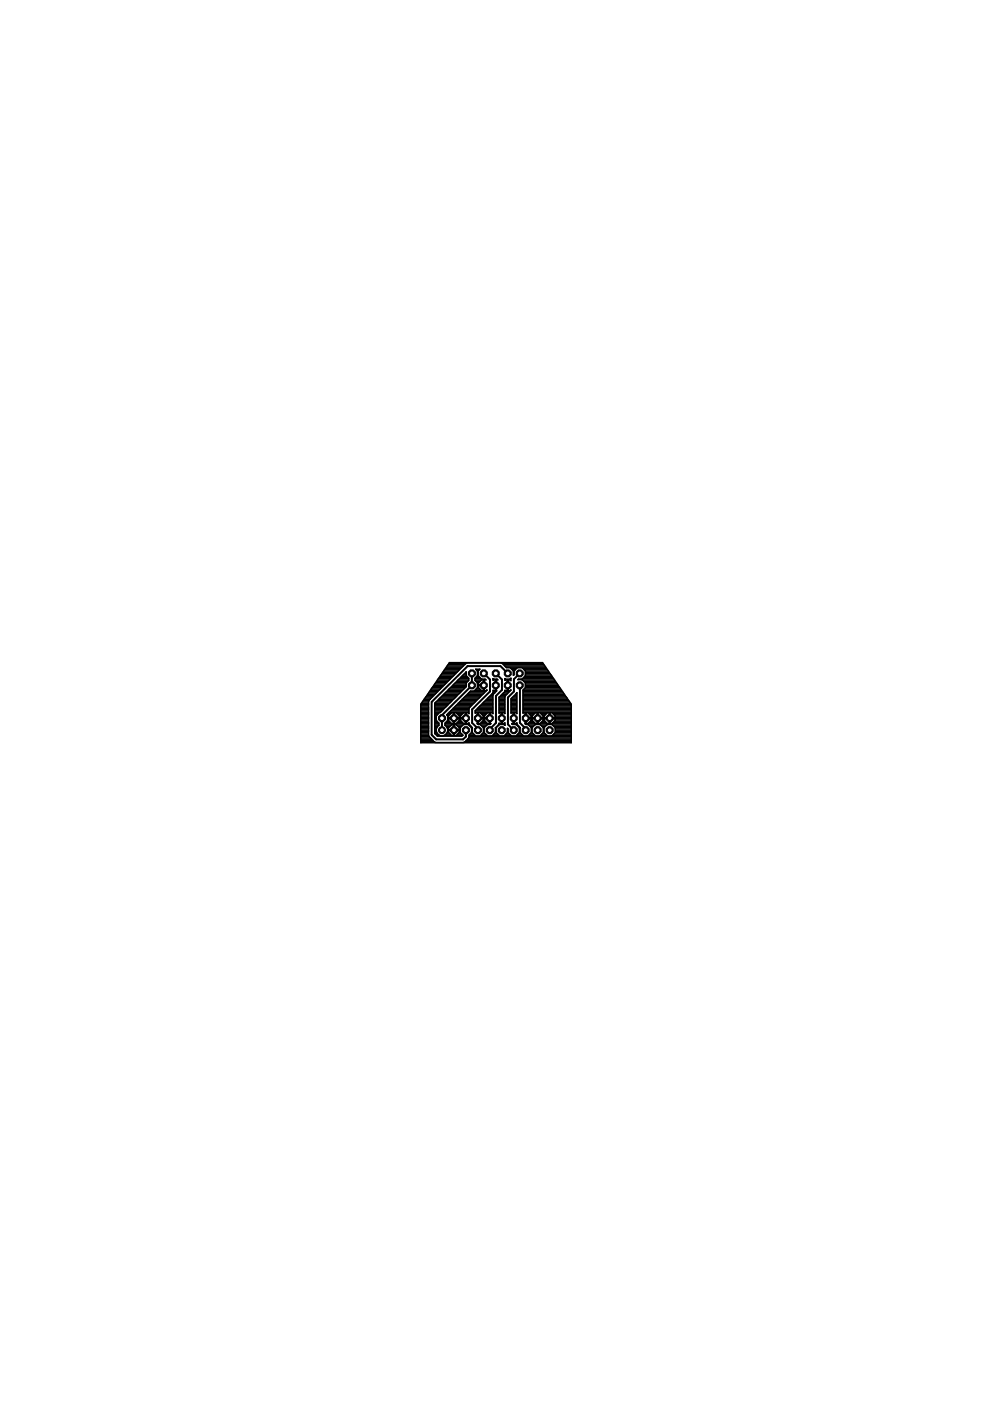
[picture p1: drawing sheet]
<svg xmlns="http://www.w3.org/2000/svg" width="210mm" height="297mm" viewBox="0 0 210 297" stroke-linecap="round" stroke-linejoin="round" font-family="sans-serif">
<g fill="none" stroke="#000" stroke-width=".32">
<path d="M89.2 157.3h2.9M89.2 157h2.6M89.2 156.7h2.3M89.2 156.5h2M89.2 156.2h1.8M89.2 155.9h1.7M89.2 155.6h1.7M89.2 155.4h1.7M89.2 155.1h1.7M89.2 154.8h1.7M89.2 154.5h1.7M89.2 154.3h1.7"/>
<path d="M89.2 154h1.7M89.2 153.7h1.7M89.2 153.5h1.7M89.2 153.2h1.7M89.2 152.9h1.7M89.2 152.6h1.7M89.2 152.4h1.7M89.2 152.1h1.7M89.2 151.8h1.7M89.2 151.6h1.7M89.2 151.3h1.7M89.2 151h1.7"/>
<path d="M89.2 150.7h1.7M89.2 150.5h1.7M89.2 150.2h1.7M89.2 149.9h1.7M89.2 149.6h1.7M89.2 149.4h1.7M89.4 149.1h1.5M89.5 148.8h1.4M89.7 148.5h1.2M89.9 148.3h1.3M90.1 148h1.3M90.3 147.7h1.4"/>
<path d="M90.5 147.5h1.5M90.7 147.2h1.5M90.9 146.9h1.6M91 146.6h1.8M91.2 146.4h1.8M91.4 146.1h1.9M91.6 145.8h2M91.8 145.6h2.1M92 145.3h2.1M92.2 149.1v6.4l.6 .6h5.1l.2-.2-.5-.6v-1M92.2 149.1l6.6-6.6v.8l.6 .5v.5l-.6 .5v.8l-6.3 6.2v1l.5 .5v.5M92.2 155.4h.4"/>
<path d="M92.2 155.1h.3M92.2 154.8h.3M92.2 154.5h.3M92.2 154.3h.4M92.2 154h.6M92.2 153.7h.8M92.2 153.5h.8M92.2 153.2h.7M92.2 152.9h.4M92.2 152.6h.3M92.2 152.4h.3M92.2 152.1h.3"/>
<path d="M92.2 151.8h.3M92.2 151.6h.5M92.2 151.3h.8M92.2 151h1.2M92.2 150.7h1.5M92.2 150.5h1.8M92.2 150.2h2M92.2 149.9h2.3M92.2 149.6h2.6M92.2 149.4h2.8M92.2 145h2.2M92.2 149.1h3.1"/>
<path d="M92.3 155.6h.5M92.4 144.7h2.3M92.5 148.8h3.1M92.6 155.9h.6M92.6 144.5h2.4M92.7 148.5h3.2M92.7 144.2h2.5M92.9 143.9h2.6M93 148.3h3.1M93 153.8h.1M93.1 143.6h2.7M93.3 148h3.1"/>
<path d="M93.3 143.4h2.8M93.5 143.1h2.8M93.6 147.7h3.1M93.7 142.8h2.9M93.8 147.5h3.1M93.9 142.6h3M94.1 142.3h3M94.1 147.2h3.1M94.2 155.9h1.5M94.2 142h3.2M94.4 153.7h1.3M94.4 153.5h5.1"/>
<path d="M94.4 146.9h3.1M94.4 141.7h3.3M94.5 153.2h1M94.6 155.6h.8M94.6 154h.8M94.6 141.5h3.4M94.7 146.6h3.1M94.7 151.6h.6M94.8 152.9h.4M94.8 155.4h.4M94.8 154.3h.3M94.8 141.2h3.4"/>
<path d="M94.9 155.1h.2M94.9 154.8h1.2M94.9 154.5h.2M94.9 152.6h.2M94.9 152.4h1.2M94.9 152.1h.2M94.9 151.8h.2M94.9 146.4h3.1M95 151.3h.6M95 140.9h3.5M95.1 151.8l.7-.7h.3v2.3h-.3l-.7-.6v-.4h2.3v.4l-.7 .6h-.4v-2.3h.4l.7 .7M95.1 151.8v.4h2.3v-.4"/>
<path d="M95.1 154.3l.7-.7h.3v2.4h-.3l-.7-.7v-.4h2.3v.4l-.7 .7h-.4v-2.4h.4l.7 .7v.4h-2.3zM95.2 146.1h3.1M95.2 140.7h3.6M95.3 151h4.1M95.3 140.5h19.7l6.1 8.8v8.2h-31.9v-8.2zM95.5 145.8h3.1M95.5 150.7h3.9M95.7 145.6h3.1M95.8 150.5h3.6M96 145.3h2.8M96.1 150.2h3.4M96.1 155.9h.2"/>
<path d="M96.1 155.6h.2M96.1 155.4h.2M96.1 155.1h.2M96.1 154.5h.2M96.1 154.3h.2M96.1 154h.2M96.1 153.7h.2M96.1 153.2h.2M96.1 152.9h.2M96.1 152.6h.2M96.1 152.1h.2M96.1 151.8h.2"/>
<path d="M96.1 151.6h.2M96.1 151.3h.2M96.3 145h2.5M96.3 154.8h1.3M96.3 152.4h2.4M96.4 149.9h3.3M96.6 144.7h2.3M96.6 149.6h3.3M96.8 155.9h1.3M96.8 153.7h1.3M96.8 144.5h2.4M96.9 151.3h1.2"/>
<path d="M96.9 149.4h3.3M97 153.2h1.1M97 155.6h.9M97.1 154h.8M97.1 144.2h2.3M97.2 151.6h.7M97.2 149.1h3.3M97.2 152.9h.6M97.3 155.4h.3M97.3 154.3h.3M97.4 143.9h2M97.4 155.1h.2"/>
<path d="M97.4 154.5h.2M97.4 152.6h.2M97.4 152.1h.2M97.4 151.8h.2M97.5 148.8h3.3M97.6 154.3l.7-.7h1l.7 .7M97.6 151.8l.7-.7h.4v2.3h-.4l-.7-.6v-.4h1.3v1h.4l.1-.2 .1 .4 .6 .7M97.6 143.6h1.6M97.7 148.5h3.3M97.9 143.4h1.1M98 148.3h3.3M98.2 143.1h.6"/>
<path d="M98.3 148h3.3M98.5 142.8h.3M98.6 147.7h3.2M98.6 140.8v.1M98.6 157.3h22.5M98.7 153.2h.2M98.7 152.9h.2M98.7 152.6h.2M98.7 152.1h.2M98.7 151.8h.2M98.7 151.6h.2M98.7 151.3h.2"/>
<path d="M98.7 142.6h.1M98.8 147.5h3.3M98.9 157h22.2M99.1 147.2h3.3M99.1 156.7h22M99.4 146.9h3.3M99.4 156.5h21.7M99.4 153.7h.2M99.4 151.3l-.1-.2h-.4v1.1h-1.3v-.4M99.4 151.3h.1M99.4 156.2h21.7M99.4 155.9h1.3"/>
<path d="M99.6 146.6h3.3M99.7 155.6h.7M99.7 154h.2M99.9 155.4h.3M99.9 154.3h.2M100 155.1h.1M100 154.8h.1M100 154.5h.1M100.1 154.3v1l.7 .7h1l.7-.7v-1M100.7 146.4h1.3M100.7 144.2h1.4M100.7 143.9h1.3"/>
<path d="M100.8 151h3.7M100.8 150.7h3.7M100.9 143.6h.8M100.9 144.5h.9M100.9 146.1h.8M101 150.5h3.5M101 142h.6M101.1 143.4h.4M101.2 144.7h.3M101.2 153.5h2.8M101.2 153.2h.2M101.2 152.9h.2"/>
<path d="M101.2 152.6h.2M101.2 152.1h.2M101.2 151.8h.2M101.2 151.6h.2M101.2 151.3h.2M101.2 145.8h.3M101.2 145.8l-.7 .7h-.7l-5.1 5.1 .2 .2v1l-.5 .5v.5a1.23 1.23 0 0 1 .2 1.8 1.23 1.23 0 0 1-1.8 0 1.23 1.23 0 0 1 .2-1.8M101.2 142.3v1l-.5 .5v.5l.5 .5v1M101.2 142.3l-.3-.4h.9l-.4 .4M101.2 150.2h3.3M101.2 145.6h.2M101.2 145.3h1.3"/>
<path d="M101.2 145h.2M101.2 143.1h.2M101.2 142.8h.2M101.2 142.6h.2M101.2 142.3h.2M101.4 142.3v1l.7 .7h.7l.2 .1h-.3v1.1h-1.3v-.4l.7-.7h.4v2.4h-.4l-.7-.7v-.4h1.3v1.1l.5-.2-3.7 3.7-.1 1.3M101.4 152.4h2.4M101.5 149.9h3M101.8 149.6h2.7M101.9 155.9h1.4M101.9 153.7h1.3M102 151.3h1.2"/>
<path d="M102 153.2h1.1M102.1 149.4h2.4M102.2 155.6h.8M102.2 154h.8M102.2 151.6h.7M102.3 152.9h.5M102.3 149.1h2.2M102.5 151.8l-.7-.7h-.4v2.3h.4l.7-.6v-.4h-1.3v1l.2 .2h.4l.7 .7M102.5 155.4h.2M102.5 152.6h.2M102.5 152.1h.2M102.5 151.8h.2"/>
<path d="M102.5 154.3h.2M102.5 146.4h.2M102.5 146.1h.2M102.5 145.8h.2M102.5 145.6h.2M102.5 145h.2M102.5 144.7h.2M102.5 144.5h.2M102.5 144.2h.2M102.5 155.1h.1M102.5 154.8h.1M102.5 154.5h.1"/>
<path d="M102.6 148.8h1.9M102.7 151.8l.7-.7h.4v2.3h-.4l-.7-.6v-.4h1.2v1h.2l-.2 .2h-.5l-.8 .7v1l.8 .7h1l.7-.7v-1M102.9 148.5h1.6M103.1 146.4h.1M103.2 148.3h1.3M103.4 148h1.1M103.7 147.7h.8M103.8 153.2h.1M103.8 152.9h.1M103.8 152.6h.1M103.8 152.1h.1M103.8 151.8h.1"/>
<path d="M103.8 151.6h.1M103.8 151.3h.1M104 147.5h.5M104.2 147.2h.4M104.5 155.9h1.3M104.5 146.9h.4M104.5 151.3l-.2-.2h-.4v1.1h-1.2v-.4M104.5 151.3h.1M104.5 143.9l.9 .1 .2 .1h-.4v1.1h-.2v-1.1l-.4 .1zM104.5 143.9h.1M104.6 146.4l-.1 .6-3.7 3.7v.5l.4-.1v1.1h1.3v-.4M104.6 146.4l.4 .1v-1.1h.2l.1 1.1-.7 .7"/>
<path d="M104.6 146.6h.6M104.6 146.4h.1M104.6 144.2h.1M104.6 147.2l-.1 4.1M104.7 155.6h.8M105 155.4h.2M105 146.4h.2M105 146.1h.2M105 145.8h.2M105 145.6h.2M105 145h.2M105 144.7h.2"/>
<path d="M105 144.5h.2M105 144.2h.2M105.1 154.3h.1M105.1 155.1h.1M105.1 154.8h.1M105.1 154.5h.1M105.4 154h.1M105.6 153.7h.2M105.8 153.5h1.2M105.8 148.3h1.2M105.8 151h1.2M105.8 150.7h1.2"/>
<path d="M105.8 150.5h1.2M105.8 150.2h1.2M105.8 149.9h1.2M105.8 149.6h1.2M105.8 149.4h1.2M105.8 149.1h1.2M105.8 148.8h1.2M105.8 148.5h1.2M105.8 148h1.2M105.9 147.7h1.1M106.2 147.5h1M106.3 153.2h.2"/>
<path d="M106.3 152.9h.2M106.3 152.6h.2M106.3 152.1h.2M106.3 151.8h.2M106.3 151.6h.2M106.3 151.3h.2M106.4 140.7h8.7M106.5 147.2h1M106.7 146.9h1M106.7 140.9h8.6M107 146.7l-1.2 1.1v3.4l.5-.1v1.1h.2v-1.1h.4l.1 .2M107 155.9h1.3"/>
<path d="M107 146.6h1M107 153.7h.1M107 151.3h.1M107 141.2h8.5M107 147.7v3.6M107 153.7v-.5l-.1 .2h-.4v-1h-.2v1l-.5-.1-.1 .3-.6 .7M107 153.7l-1.1-.1-.7 .7v1l.7 .7h1l.7-.7v-.9l.1 .1M107.1 143.9l1.1 .1 .1-.2v.5l-.2-.2h-.3v1.1h-.3v-1.1l-.4 .1zM107.1 146.4l-.1 .3M107.1 146.4h.1M107.1 144.2h.1M107.1 143.9h.1"/>
<path d="M107.3 155.6h.8M107.3 141.5h8.4M107.5 155.4h.3M107.5 146.4h.3M107.5 146.1h.3M107.5 145.8h.3M107.5 145.6h.3M107.5 145h.3M107.5 144.7h.3M107.5 144.5h.3M107.5 144.2h.3M107.6 155.1h.1"/>
<path d="M107.6 154.8h.1M107.6 154.5h.1M108.2 144.2h.1M108.2 143.9h.1M108.2 146.4h.1M108.3 146.3l-1.3 1.4M108.3 146.3l-.5 .2v-1.1h-.3v1.1l-.4-.1M108.3 141.7h1.2M108.4 148.3h1.2M108.4 151h1.2M108.4 150.7h1.2M108.4 150.5h1.2"/>
<path d="M108.4 150.2h1.2M108.4 149.9h1.2M108.4 149.6h1.2M108.4 149.4h1.2M108.4 149.1h1.2M108.4 148.8h1.2M108.4 148.5h1.2M108.5 153.5h1.1M108.5 148h1.1M108.6 142h.6M108.8 147.7h.8M108.8 153.2h.2"/>
<path d="M108.8 152.9h.2M108.8 152.6h.2M108.8 152.1h.2M108.8 151.8h.2M108.8 151.6h.2M108.8 151.3h.2M108.9 142.3l-.7-.7h-.8l-1.2-1-7.4 .1-7.8 7.8-.1 7.4 1.2 1.4 6.2 .1 1-.9 .1-.6 .6-.6v-1M108.9 142.3v.9l.1-.2v-.7M108.9 143.1h.1M108.9 142.8h.1M108.9 142.6h.1M108.9 142.3h.1"/>
<path d="M109 142.3l.7-.7h1l.7 .7M109.1 147.5h.5M109.3 147.2h.3M109.3 147.2l-.9 .9v3.1l.4-.1v1.1h.2v-1.1h.4l.2 .2M109.3 147.2l.3-.3v4.4M109.5 155.9h1.3M109.6 153.7h.2M109.6 151.3h.1M109.6 146.9h.1M109.8 155.6h.8M109.8 154h.2M110.1 155.4h.2"/>
<path d="M110.1 154.3h.2M110.1 155.1h.2M110.1 154.8h.2M110.1 154.5h.2M110.3 154.3l-.6-.7-.1-.4-.2 .2h-.4v-1h-.2v1h-.3l.1 .2h.8l.7 .7v1l-.7 .7h-1l-.7-.7v-.8M110.7 143.9h6.7M110.8 144.2h6.8M110.9 141.7h5M110.9 148.3h9.5M110.9 151h10.2M110.9 150.7h10.2M110.9 150.5h10.2"/>
<path d="M110.9 150.2h10.2M110.9 149.9h10.2M110.9 149.6h10.2M110.9 149.4h10.2M110.9 149.1h10.1M110.9 148.8h9.9M110.9 148.5h9.7M110.9 148h9.3M110.9 147.7h9.1M110.9 147.5h8.9M110.9 147.2h8.8M110.9 146.9h8.6"/>
<path d="M110.9 146.6h8.4M110.9 146.4h8.2M111 143.6h6.2M111.1 144.5h6.7M111.1 146.1h7.8M111.1 142h5M111.3 143.4h5.7M111.3 144.7h6.7M111.4 153.5h9.7M111.4 153.2h.1M111.4 152.9h.1M111.4 152.6h.1"/>
<path d="M111.4 152.1h.1M111.4 151.8h.1M111.4 151.6h.1M111.4 151.3h.1M111.4 145.8h7.3M111.4 142.3v1l-.7 .7h-.8l-.1 .1h.9l.7 .7v1l-.5 .5v4.9l.5-.1v1.1h1.2v-.4M111.4 145.6h7.1M111.4 145.3h6.9M111.4 145h6.8M111.4 143.1h5.4M111.4 142.8h5.2M111.4 142.6h5.1"/>
<path d="M111.4 142.3h4.9M111.5 152.4h2.4M112.1 155.9h1.3M112.1 153.7h1.3M112.1 151.3h1.3M112.2 153.2h1.1M112.3 155.6h.8M112.4 154h.7M112.4 151.6h.7M112.5 152.9h.5M112.6 151.8l-.7-.7h-.4v2.3h.4l.7-.6v-.4h-1.2l-.1 1 .2 .2h.5l.7 .7v1l-.7 .7h-1l-.7-.7v-1M112.6 155.4h.3"/>
<path d="M112.6 152.6h.2M112.6 152.1h.2M112.6 151.8h.2M112.6 154.3h.2M112.7 155.1h.1M112.7 154.8h.1M112.7 154.5h.1M112.8 151.8l.7-.7h.4v2.3h-.4l-.7-.6v-.4h2.3v.4l-.6 .6h-.4v-2.3h.4l.6 .7M112.8 151.8v.4h2.3v-.4M113.9 153.2h.2M113.9 152.9h.2M113.9 152.6h.2"/>
<path d="M113.9 152.1h.2M113.9 151.8h.2M113.9 151.6h.2M113.9 151.3h.2M114.1 152.4h2.3M114.6 155.9h1.3M114.6 153.7h1.3M114.6 151.3h1.3M114.7 153.2h1.1M114.9 155.6h.8M114.9 154h.7M114.9 151.6h.7"/>
<path d="M115 152.9h.5M115.1 155.4h.3M115.1 152.6h.3M115.1 152.1h.3M115.1 151.8h.3M115.2 154.3h.2M115.2 155.1h.1M115.2 154.8h.1M115.2 154.5h.1M115.3 154.3l.7-.7h1l.7 .7M115.3 154.3v1l.7 .7h1l.7-.7v-1M115.4 151.8l.7-.7h.3v2.3h-.3l-.7-.6v-.4h2.3v.4l-.7 .6h-.4v-2.3h.4l.7 .7"/>
<path d="M115.4 151.8v.4h2.3v-.4M116.4 153.2h.2M116.4 152.9h.2M116.4 152.6h.2M116.4 152.1h.2M116.4 151.8h.2M116.4 151.6h.2M116.4 151.3h.2M116.6 152.4h4.5M117.1 155.9h4M117.2 153.7h3.9M117.2 151.3h3.9"/>
<path d="M117.3 153.2h3.8M117.4 155.6h3.7M117.4 154h3.7M117.5 151.6h3.6M117.5 152.9h3.6M117.7 155.4h3.4M117.7 152.6h3.4M117.7 152.1h3.4M117.7 151.8h3.4M117.7 154.3h3.4M117.7 155.1h3.4M117.7 154.8h3.4"/>
<path d="M117.7 154.5h3.4"/>
<circle cx="114" cy="154.8" r="1.3"/>
</g>
<path d="M100.1 142.8v2.5l-6.4 6.3v3.2M102.6 142.8l1.3 1.3v2.5l-3.8 3.8v2.9l1.2 1.2v.3M105.1 142.8l1.3 1.3v2.2l-1.2 1.3v5.7l-1.4 1.3v.2M107.7 142.8l-1.6-1.6h-7l-7.6 7.6v7l1 1h5.7l.6-.6v-1.4M110.2 145.3v8l1.3 1.2v.3M110.2 142.8l-1.2 1.2v2.6l-1.3 1.3v5.7l1.2 1.2" fill="none" stroke="#000" stroke-width=".42"/>
<circle cx="100.1" cy="145.3" r=".8" fill="#000" stroke="#000" stroke-width=".21"/>
<circle cx="100.1" cy="145.3" r=".51" fill="#fff" stroke="#000" stroke-width=".21"/>
<circle cx="100.1" cy="142.8" r=".8" fill="#000" stroke="#000" stroke-width=".21"/>
<circle cx="100.1" cy="142.8" r=".51" fill="#fff" stroke="#000" stroke-width=".21"/>
<circle cx="102.6" cy="145.3" r=".8" fill="#000" stroke="#000" stroke-width=".21"/>
<circle cx="102.6" cy="145.3" r=".51" fill="#fff" stroke="#000" stroke-width=".21"/>
<circle cx="102.6" cy="142.8" r=".8" fill="#000" stroke="#000" stroke-width=".21"/>
<circle cx="102.6" cy="142.8" r=".51" fill="#fff" stroke="#000" stroke-width=".21"/>
<circle cx="105.1" cy="145.3" r=".8" fill="#000" stroke="#000" stroke-width=".21"/>
<circle cx="105.1" cy="145.3" r=".51" fill="#fff" stroke="#000" stroke-width=".21"/>
<circle cx="105.1" cy="142.8" r=".8" fill="#000" stroke="#000" stroke-width=".21"/>
<circle cx="105.1" cy="142.8" r=".51" fill="#fff" stroke="#000" stroke-width=".21"/>
<circle cx="107.7" cy="145.3" r=".8" fill="#000" stroke="#000" stroke-width=".21"/>
<circle cx="107.7" cy="145.3" r=".51" fill="#fff" stroke="#000" stroke-width=".21"/>
<circle cx="107.7" cy="142.8" r=".8" fill="#000" stroke="#000" stroke-width=".21"/>
<circle cx="107.7" cy="142.8" r=".51" fill="#fff" stroke="#000" stroke-width=".21"/>
<circle cx="110.2" cy="145.3" r=".8" fill="#000" stroke="#000" stroke-width=".21"/>
<circle cx="110.2" cy="145.3" r=".51" fill="#fff" stroke="#000" stroke-width=".21"/>
<circle cx="110.2" cy="142.8" r=".8" fill="#000" stroke="#000" stroke-width=".21"/>
<circle cx="110.2" cy="142.8" r=".51" fill="#fff" stroke="#000" stroke-width=".21"/>
<circle cx="93.7" cy="154.8" r=".74" fill="#000" stroke="#000" stroke-width=".21"/>
<circle cx="93.7" cy="154.8" r=".51" fill="#fff" stroke="#000" stroke-width=".21"/>
<circle cx="93.7" cy="152.3" r=".8" fill="#000" stroke="#000" stroke-width=".21"/>
<circle cx="93.7" cy="152.3" r=".51" fill="#fff" stroke="#000" stroke-width=".21"/>
<circle cx="96.2" cy="154.8" r=".8" fill="#000" stroke="#000" stroke-width=".21"/>
<circle cx="96.2" cy="154.8" r=".51" fill="#fff" stroke="#000" stroke-width=".21"/>
<circle cx="96.2" cy="152.3" r=".8" fill="#000" stroke="#000" stroke-width=".21"/>
<circle cx="96.2" cy="152.3" r=".51" fill="#fff" stroke="#000" stroke-width=".21"/>
<circle cx="98.8" cy="154.8" r=".8" fill="#000" stroke="#000" stroke-width=".21"/>
<circle cx="98.8" cy="154.8" r=".51" fill="#fff" stroke="#000" stroke-width=".21"/>
<circle cx="98.8" cy="152.3" r=".8" fill="#000" stroke="#000" stroke-width=".21"/>
<circle cx="98.8" cy="152.3" r=".51" fill="#fff" stroke="#000" stroke-width=".21"/>
<circle cx="101.3" cy="154.8" r=".8" fill="#000" stroke="#000" stroke-width=".21"/>
<circle cx="101.3" cy="154.8" r=".51" fill="#fff" stroke="#000" stroke-width=".21"/>
<circle cx="101.3" cy="152.3" r=".8" fill="#000" stroke="#000" stroke-width=".21"/>
<circle cx="101.3" cy="152.3" r=".51" fill="#fff" stroke="#000" stroke-width=".21"/>
<circle cx="103.8" cy="154.8" r=".8" fill="#000" stroke="#000" stroke-width=".21"/>
<circle cx="103.8" cy="154.8" r=".51" fill="#fff" stroke="#000" stroke-width=".21"/>
<circle cx="103.8" cy="152.3" r=".8" fill="#000" stroke="#000" stroke-width=".21"/>
<circle cx="103.8" cy="152.3" r=".51" fill="#fff" stroke="#000" stroke-width=".21"/>
<circle cx="106.4" cy="154.8" r=".8" fill="#000" stroke="#000" stroke-width=".21"/>
<circle cx="106.4" cy="154.8" r=".51" fill="#fff" stroke="#000" stroke-width=".21"/>
<circle cx="106.4" cy="152.3" r=".8" fill="#000" stroke="#000" stroke-width=".21"/>
<circle cx="106.4" cy="152.3" r=".51" fill="#fff" stroke="#000" stroke-width=".21"/>
<circle cx="108.9" cy="154.8" r=".8" fill="#000" stroke="#000" stroke-width=".21"/>
<circle cx="108.9" cy="154.8" r=".51" fill="#fff" stroke="#000" stroke-width=".21"/>
<circle cx="108.9" cy="152.3" r=".8" fill="#000" stroke="#000" stroke-width=".21"/>
<circle cx="108.9" cy="152.3" r=".51" fill="#fff" stroke="#000" stroke-width=".21"/>
<circle cx="111.5" cy="154.8" r=".8" fill="#000" stroke="#000" stroke-width=".21"/>
<circle cx="111.5" cy="154.8" r=".51" fill="#fff" stroke="#000" stroke-width=".21"/>
<circle cx="111.5" cy="152.3" r=".8" fill="#000" stroke="#000" stroke-width=".21"/>
<circle cx="111.5" cy="152.3" r=".51" fill="#fff" stroke="#000" stroke-width=".21"/>
<circle cx="114" cy="154.8" r=".8" fill="#000" stroke="#000" stroke-width=".21"/>
<circle cx="114" cy="154.8" r=".51" fill="#fff" stroke="#000" stroke-width=".21"/>
<circle cx="114" cy="152.3" r=".8" fill="#000" stroke="#000" stroke-width=".21"/>
<circle cx="114" cy="152.3" r=".51" fill="#fff" stroke="#000" stroke-width=".21"/>
<circle cx="116.5" cy="154.8" r=".8" fill="#000" stroke="#000" stroke-width=".21"/>
<circle cx="116.5" cy="154.8" r=".51" fill="#fff" stroke="#000" stroke-width=".21"/>
<circle cx="116.5" cy="152.3" r=".8" fill="#000" stroke="#000" stroke-width=".21"/>
<circle cx="116.5" cy="152.3" r=".51" fill="#fff" stroke="#000" stroke-width=".21"/>
</svg>
